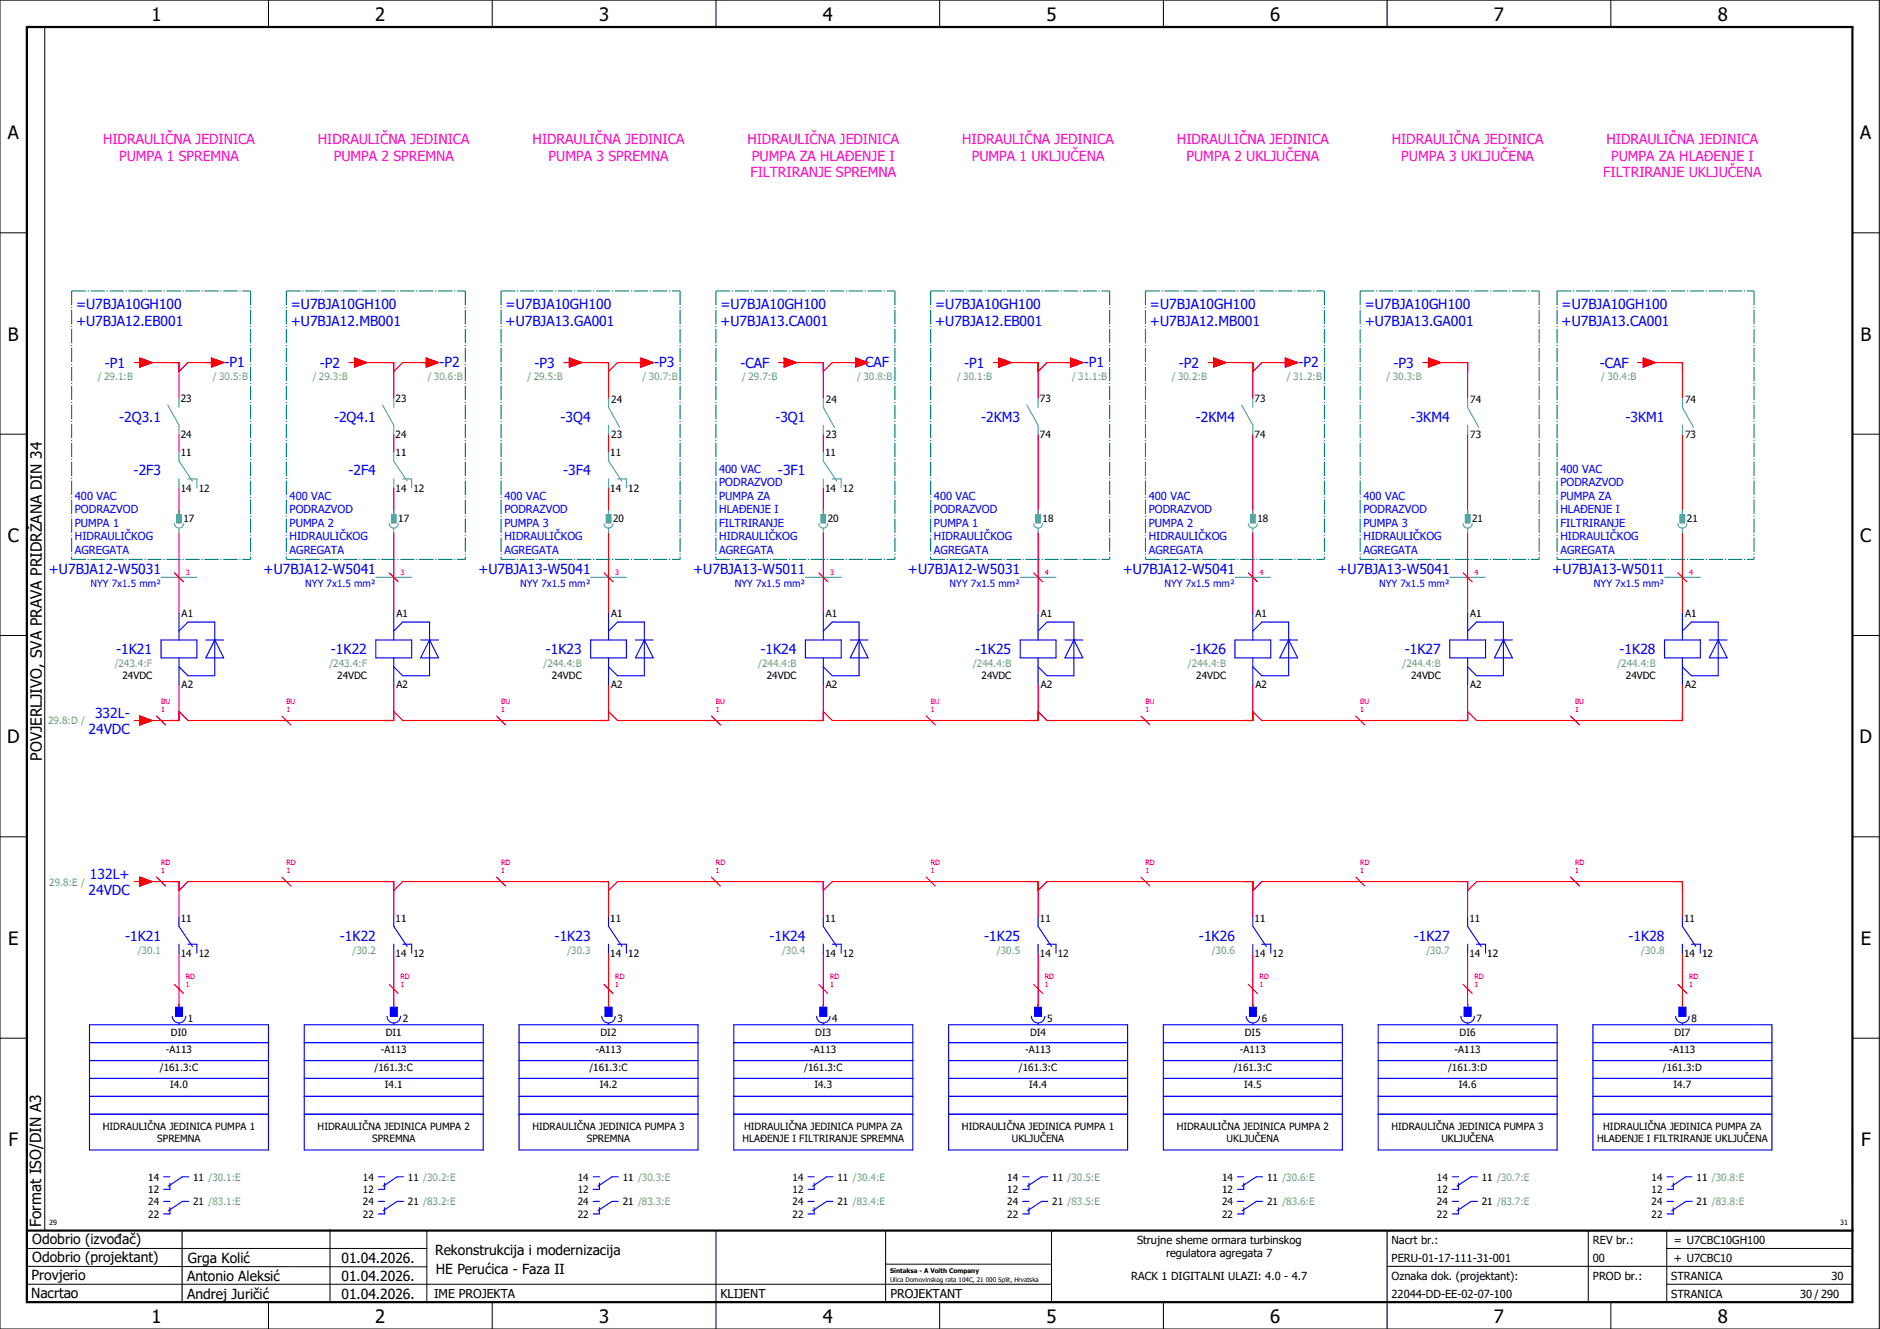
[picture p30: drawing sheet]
<svg xmlns="http://www.w3.org/2000/svg" width="420mm" height="297mm" viewBox="0 0 420 297" stroke-linecap="round" stroke-linejoin="round" font-family="sans-serif">
<defs><g id="words">
<g font-size="4.1">
<text x="33.9" y="4.7">1</text>
<text x="83.9" y="4.7">2</text>
<text x="133.9" y="4.7">3</text>
<text x="183.9" y="4.7">4</text>
<text x="233.9" y="4.7">5</text>
<text x="283.9" y="4.7">6</text>
<text x="333.9" y="4.7">7</text>
<text x="383.9" y="4.7">8</text>
<text x="1.8" y="31.2">A</text>
<text x="415.8" y="31.2">A</text>
<text x="1.8" y="76.2">B</text>
<text x="415.8" y="76.2">B</text>
<text x="1.8" y="121.2">C</text>
<text x="415.8" y="121.2">C</text>
<text x="1.6" y="166.2">D</text>
<text x="415.6" y="166.2">D</text>
<text x="1.8" y="211.2">E</text>
<text x="415.8" y="211.2">E</text>
<text x="1.9" y="256.2">F</text>
<text x="415.9" y="256.2">F</text>
<text x="33.9" y="295.7">1</text>
<text x="83.9" y="295.7">2</text>
<text x="133.9" y="295.7">3</text>
<text x="183.9" y="295.7">4</text>
<text x="233.9" y="295.7">5</text>
<text x="283.9" y="295.7">6</text>
<text x="333.9" y="295.7">7</text>
<text x="383.9" y="295.7">8</text>
</g>
<g font-size="3.4">
<text x="9.4" y="170" transform="rotate(-90 9.4 170)">POVJERLJIVO, SVA PRAVA PRIDRŽANA DIN 34</text>
<text x="9.2" y="274.3" transform="rotate(-90 9.2 274.3)">Format ISO/DIN A3</text>
</g>
<g font-size="3.1" fill="#f0f">
<text x="23" y="32.1">HIDRAULIČNA JEDINICA</text>
<text x="26.6" y="35.9">PUMPA 1 SPREMNA</text>
<text x="71" y="32.1">HIDRAULIČNA JEDINICA</text>
<text x="74.6" y="35.9">PUMPA 2 SPREMNA</text>
<text x="119" y="32.1">HIDRAULIČNA JEDINICA</text>
<text x="122.6" y="35.9">PUMPA 3 SPREMNA</text>
<text x="167" y="32.1">HIDRAULIČNA JEDINICA</text>
<text x="168" y="35.9">PUMPA ZA HLAĐENJE I</text>
<text x="215" y="32.1">HIDRAULIČNA JEDINICA</text>
<text x="217.2" y="35.9">PUMPA 1 UKLJUČENA</text>
<text x="263" y="32.1">HIDRAULIČNA JEDINICA</text>
<text x="265.2" y="35.9">PUMPA 2 UKLJUČENA</text>
<text x="311" y="32.1">HIDRAULIČNA JEDINICA</text>
<text x="313.2" y="35.9">PUMPA 3 UKLJUČENA</text>
<text x="359" y="32.1">HIDRAULIČNA JEDINICA</text>
<text x="360" y="35.9">PUMPA ZA HLAĐENJE I</text>
<text x="167.7" y="39.6">FILTRIRANJE SPREMNA</text>
<text x="358.3" y="39.6">FILTRIRANJE UKLJUČENA</text>
</g>
<g font-size="3.1" fill="#00f">
<text x="17" y="69.1">=U7BJA10GH100</text>
<text x="65" y="69.1">=U7BJA10GH100</text>
<text x="113" y="69.1">=U7BJA10GH100</text>
<text x="161" y="69.1">=U7BJA10GH100</text>
<text x="209" y="69.1">=U7BJA10GH100</text>
<text x="257" y="69.1">=U7BJA10GH100</text>
<text x="305" y="69.1">=U7BJA10GH100</text>
<text x="349" y="69.1">=U7BJA10GH100</text>
<text x="17" y="72.9">+U7BJA12.EB001</text>
<text x="65" y="72.9">+U7BJA12.MB001</text>
<text x="113" y="72.9">+U7BJA13.GA001</text>
<text x="161" y="72.9">+U7BJA13.CA001</text>
<text x="209" y="72.9">+U7BJA12.EB001</text>
<text x="257" y="72.9">+U7BJA12.MB001</text>
<text x="305" y="72.9">+U7BJA13.GA001</text>
<text x="349" y="72.9">+U7BJA13.CA001</text>
<text x="23.5" y="82.2">-P1</text>
<text x="50.2" y="82.1">-P1</text>
<text x="71.5" y="82.2">-P2</text>
<text x="98.2" y="82.1">-P2</text>
<text x="119.5" y="82.2">-P3</text>
<text x="146.2" y="82.1">-P3</text>
<text x="165.5" y="82.2">-CAF</text>
<text x="192.3" y="82.1">-CAF</text>
<text x="215.5" y="82.2">-P1</text>
<text x="242.2" y="82.1">-P1</text>
<text x="263.5" y="82.2">-P2</text>
<text x="290.2" y="82.1">-P2</text>
<text x="311.5" y="82.2">-P3</text>
<text x="357.5" y="82.2">-CAF</text>
<text x="26.6" y="94.3">-2Q3.1</text>
<text x="74.6" y="94.3">-2Q4.1</text>
<text x="125.3" y="94.3">-3Q4</text>
<text x="173.3" y="94.3">-3Q1</text>
<text x="219.3" y="94.3">-2KM3</text>
<text x="267.3" y="94.3">-2KM4</text>
<text x="315.3" y="94.3">-3KM4</text>
<text x="363.3" y="94.3">-3KM1</text>
<text x="29.9" y="106.3">-2F3</text>
<text x="77.9" y="106.3">-2F4</text>
<text x="125.9" y="106.3">-3F4</text>
<text x="173.9" y="106.3">-3F1</text>
<text x="10.9" y="128.4">+U7BJA12-W5031</text>
<text x="58.9" y="128.4">+U7BJA12-W5041</text>
<text x="106.9" y="128.4">+U7BJA13-W5041</text>
<text x="154.9" y="128.4">+U7BJA13-W5011</text>
<text x="202.9" y="128.4">+U7BJA12-W5031</text>
<text x="250.9" y="128.4">+U7BJA12-W5041</text>
<text x="298.9" y="128.4">+U7BJA13-W5041</text>
<text x="346.9" y="128.4">+U7BJA13-W5011</text>
<text x="26" y="146.3">-1K21</text>
<text x="74" y="146.3">-1K22</text>
<text x="122" y="146.3">-1K23</text>
<text x="170" y="146.3">-1K24</text>
<text x="218" y="146.3">-1K25</text>
<text x="266" y="146.3">-1K26</text>
<text x="314" y="146.3">-1K27</text>
<text x="362" y="146.3">-1K28</text>
<text x="21.2" y="160.4">332L-</text>
<text x="19.8" y="164.1">24VDC</text>
<text x="20.1" y="196.4">132L+</text>
<text x="19.8" y="200.1">24VDC</text>
<text x="28" y="210.3">-1K21</text>
<text x="76" y="210.3">-1K22</text>
<text x="124" y="210.3">-1K23</text>
<text x="172" y="210.3">-1K24</text>
<text x="220" y="210.3">-1K25</text>
<text x="268" y="210.3">-1K26</text>
<text x="316" y="210.3">-1K27</text>
<text x="364" y="210.3">-1K28</text>
</g>
<g font-size="3.1">
<text x="7.2" y="278.1">Odobrio (izvođač)</text>
<text x="97.2" y="280.5">Rekonstrukcija i modernizacija</text>
<text x="7.1" y="286.1">Provjerio</text>
<text x="7.2" y="282.1">Odobrio (projektant)</text>
<text x="41.8" y="286.2">Antonio Aleksić</text>
<text x="42" y="282.3">Grga Kolić</text>
<text x="76.3" y="282.3">01.04.2026.</text>
<text x="76.3" y="286.3">01.04.2026.</text>
<text x="97.4" y="284.8">HE Perućica - Faza II</text>
<text x="6.9" y="290">Nacrtao</text>
<text x="41.8" y="290.3">Andrej Juričić</text>
<text x="76.3" y="290.3">01.04.2026.</text>
</g>
<g font-size="2.7">
<text x="97" y="290.1">IME PROJEKTA</text>
<text x="161" y="290.1">KLIJENT</text>
<text x="199" y="290.1">PROJEKTANT</text>
</g>
<g font-size="2.5" fill="#00f">
<text x="160.7" y="105.7">400 VAC</text>
<text x="348.7" y="105.7">400 VAC</text>
<text x="16.7" y="111.7">400 VAC</text>
<text x="64.7" y="111.7">400 VAC</text>
<text x="112.7" y="111.7">400 VAC</text>
<text x="160.7" y="108.7">PODRAZVOD</text>
<text x="160.7" y="111.7">PUMPA ZA</text>
<text x="208.7" y="111.7">400 VAC</text>
<text x="256.7" y="111.7">400 VAC</text>
<text x="304.7" y="111.7">400 VAC</text>
<text x="348.7" y="108.7">PODRAZVOD</text>
<text x="348.7" y="111.7">PUMPA ZA</text>
<text x="16.7" y="114.7">PODRAZVOD</text>
<text x="16.7" y="117.7">PUMPA 1</text>
<text x="64.7" y="114.7">PODRAZVOD</text>
<text x="64.7" y="117.7">PUMPA 2</text>
<text x="112.7" y="114.7">PODRAZVOD</text>
<text x="112.7" y="117.7">PUMPA 3</text>
<text x="160.7" y="114.7">HLAĐENJE I</text>
<text x="160.7" y="117.7">FILTRIRANJE</text>
<text x="208.7" y="114.7">PODRAZVOD</text>
<text x="208.7" y="117.7">PUMPA 1</text>
<text x="256.7" y="114.7">PODRAZVOD</text>
<text x="256.7" y="117.7">PUMPA 2</text>
<text x="304.7" y="114.7">PODRAZVOD</text>
<text x="304.7" y="117.7">PUMPA 3</text>
<text x="348.7" y="114.7">HLAĐENJE I</text>
<text x="348.7" y="117.7">FILTRIRANJE</text>
<text x="16.7" y="120.7">HIDRAULIČKOG</text>
<text x="16.7" y="123.7">AGREGATA</text>
<text x="64.7" y="120.7">HIDRAULIČKOG</text>
<text x="64.7" y="123.7">AGREGATA</text>
<text x="112.7" y="120.7">HIDRAULIČKOG</text>
<text x="112.7" y="123.7">AGREGATA</text>
<text x="160.7" y="120.7">HIDRAULIČKOG</text>
<text x="160.7" y="123.7">AGREGATA</text>
<text x="208.7" y="120.7">HIDRAULIČKOG</text>
<text x="208.7" y="123.7">AGREGATA</text>
<text x="256.7" y="120.7">HIDRAULIČKOG</text>
<text x="256.7" y="123.7">AGREGATA</text>
<text x="304.7" y="120.7">HIDRAULIČKOG</text>
<text x="304.7" y="123.7">AGREGATA</text>
<text x="348.7" y="120.7">HIDRAULIČKOG</text>
<text x="348.7" y="123.7">AGREGATA</text>
</g>
<g font-size="2.5">
<text x="254.1" y="278">Strujne sheme ormara turbinskog</text>
<text x="260.6" y="281">regulatora agregata 7</text>
<text x="311" y="278">Nacrt br.:</text>
<text x="356" y="278">REV br.:</text>
<text x="374.1" y="278">= U7CBC10GH100</text>
<text x="252.8" y="286">RACK 1 DIGITALNI ULAZI: 4.0 - 4.7</text>
<text x="311" y="286">Oznaka dok. (projektant):</text>
<text x="311" y="282">PERU-01-17-111-31-001</text>
<text x="356" y="286">PROD br.:</text>
<text x="356" y="282">00</text>
<text x="373.5" y="286">STRANICA</text>
<text x="374.1" y="282.1">+ U7CBC10</text>
<text x="409.3" y="286">30</text>
<text x="311" y="290">22044-DD-EE-02-07-100</text>
<text x="373.5" y="290">STRANICA</text>
<text x="402.3" y="290">30 / 290</text>
</g>
<g font-size="2.2" fill="#7ca552">
<text x="21.9" y="85">/ 29.1:B</text>
<text x="47.6" y="85">/ 30.5:B</text>
<text x="69.9" y="85">/ 29.3:B</text>
<text x="95.6" y="85">/ 30.6:B</text>
<text x="117.9" y="85">/ 29.5:B</text>
<text x="143.6" y="85">/ 30.7:B</text>
<text x="165.9" y="85">/ 29.7:B</text>
<text x="191.6" y="85">/ 30.8:B</text>
<text x="213.9" y="85">/ 30.1:B</text>
<text x="239.6" y="85">/ 31.1:B</text>
<text x="261.9" y="85">/ 30.2:B</text>
<text x="287.6" y="85">/ 31.2:B</text>
<text x="309.9" y="85">/ 30.3:B</text>
<text x="357.9" y="85">/ 30.4:B</text>
<text x="25.6" y="149.2">/243.4:F</text>
<text x="73.6" y="149.2">/243.4:F</text>
<text x="121.5" y="149.2">/244.4:B</text>
<text x="169.5" y="149.2">/244.4:B</text>
<text x="217.5" y="149.2">/244.4:B</text>
<text x="265.5" y="149.2">/244.4:B</text>
<text x="313.5" y="149.2">/244.4:B</text>
<text x="361.5" y="149.2">/244.4:B</text>
<text x="10.8" y="161.9">29.8:D /</text>
<text x="11" y="197.9">29.8:E /</text>
<text x="30.8" y="213.2">/30.1</text>
<text x="78.8" y="213.2">/30.2</text>
<text x="126.8" y="213.2">/30.3</text>
<text x="174.8" y="213.2">/30.4</text>
<text x="222.8" y="213.2">/30.5</text>
<text x="270.8" y="213.2">/30.6</text>
<text x="318.8" y="213.2">/30.7</text>
<text x="366.8" y="213.2">/30.8</text>
</g>
<g font-size="2.2">
<text x="40.4" y="89.9">23</text>
<text x="88.4" y="89.9">23</text>
<text x="136.6" y="90">24</text>
<text x="184.6" y="90">24</text>
<text x="232.4" y="89.9">73</text>
<text x="280.4" y="89.9">73</text>
<text x="328.6" y="90">74</text>
<text x="376.6" y="90">74</text>
<text x="40.4" y="98">24</text>
<text x="40.4" y="102">11</text>
<text x="88.4" y="98">24</text>
<text x="88.4" y="102">11</text>
<text x="136.4" y="102">11</text>
<text x="136.6" y="97.9">23</text>
<text x="184.4" y="102">11</text>
<text x="184.6" y="97.9">23</text>
<text x="232.4" y="98">74</text>
<text x="280.4" y="98">74</text>
<text x="328.6" y="97.9">73</text>
<text x="376.6" y="97.9">73</text>
<text x="40.4" y="109.9">14</text>
<text x="44.4" y="109.9">12</text>
<text x="88.4" y="109.9">14</text>
<text x="92.4" y="109.9">12</text>
<text x="136.4" y="109.9">14</text>
<text x="140.4" y="109.9">12</text>
<text x="184.4" y="109.9">14</text>
<text x="188.4" y="109.9">12</text>
<text x="41" y="116.7">17</text>
<text x="89" y="116.7">17</text>
<text x="137" y="116.7">20</text>
<text x="185" y="116.7">20</text>
<text x="233" y="116.7">18</text>
<text x="281" y="116.7">18</text>
<text x="329" y="116.7">21</text>
<text x="377" y="116.7">21</text>
<text x="40.6" y="138">A1</text>
<text x="88.6" y="138">A1</text>
<text x="136.6" y="138">A1</text>
<text x="184.6" y="138">A1</text>
<text x="232.6" y="138">A1</text>
<text x="280.6" y="138">A1</text>
<text x="328.6" y="138">A1</text>
<text x="376.6" y="138">A1</text>
<text x="27.4" y="151.9">24VDC</text>
<text x="40.6" y="153.9">A2</text>
<text x="75.4" y="151.9">24VDC</text>
<text x="88.6" y="153.9">A2</text>
<text x="123.4" y="151.9">24VDC</text>
<text x="136.6" y="153.9">A2</text>
<text x="171.4" y="151.9">24VDC</text>
<text x="184.6" y="153.9">A2</text>
<text x="219.4" y="151.9">24VDC</text>
<text x="232.6" y="153.9">A2</text>
<text x="267.4" y="151.9">24VDC</text>
<text x="280.6" y="153.9">A2</text>
<text x="315.4" y="151.9">24VDC</text>
<text x="328.6" y="153.9">A2</text>
<text x="363.4" y="151.9">24VDC</text>
<text x="376.6" y="153.9">A2</text>
<text x="40.4" y="206">11</text>
<text x="88.4" y="206">11</text>
<text x="136.4" y="206">11</text>
<text x="184.4" y="206">11</text>
<text x="232.4" y="206">11</text>
<text x="280.4" y="206">11</text>
<text x="328.4" y="206">11</text>
<text x="376.4" y="206">11</text>
<text x="40.4" y="213.9">14</text>
<text x="44.4" y="213.9">12</text>
<text x="88.4" y="213.9">14</text>
<text x="92.4" y="213.9">12</text>
<text x="136.4" y="213.9">14</text>
<text x="140.4" y="213.9">12</text>
<text x="184.4" y="213.9">14</text>
<text x="188.4" y="213.9">12</text>
<text x="232.4" y="213.9">14</text>
<text x="236.4" y="213.9">12</text>
<text x="280.4" y="213.9">14</text>
<text x="284.4" y="213.9">12</text>
<text x="328.4" y="213.9">14</text>
<text x="332.4" y="213.9">12</text>
<text x="376.4" y="213.9">14</text>
<text x="380.4" y="213.9">12</text>
<text x="38.2" y="231.5">DI0</text>
<text x="42" y="228.4">1</text>
<text x="86.2" y="231.5">DI1</text>
<text x="90" y="228.4">2</text>
<text x="134.2" y="231.5">DI2</text>
<text x="138" y="228.4">3</text>
<text x="182.2" y="231.5">DI3</text>
<text x="186" y="228.4">4</text>
<text x="230.2" y="231.5">DI4</text>
<text x="234" y="228.4">5</text>
<text x="278.2" y="231.5">DI5</text>
<text x="282" y="228.4">6</text>
<text x="326.2" y="231.5">DI6</text>
<text x="330" y="228.4">7</text>
<text x="374.2" y="231.5">DI7</text>
<text x="378" y="228.4">8</text>
<text x="35.7" y="239.3">/161.3:C</text>
<text x="37.1" y="235.3">-A113</text>
<text x="83.7" y="239.3">/161.3:C</text>
<text x="85.1" y="235.3">-A113</text>
<text x="131.7" y="239.3">/161.3:C</text>
<text x="133.1" y="235.3">-A113</text>
<text x="179.7" y="239.3">/161.3:C</text>
<text x="181.1" y="235.3">-A113</text>
<text x="227.7" y="239.3">/161.3:C</text>
<text x="229.1" y="235.3">-A113</text>
<text x="275.7" y="239.3">/161.3:C</text>
<text x="277.1" y="235.3">-A113</text>
<text x="323.6" y="239.3">/161.3:D</text>
<text x="325.1" y="235.3">-A113</text>
<text x="371.6" y="239.3">/161.3:D</text>
<text x="373.1" y="235.3">-A113</text>
<text x="38" y="243.3">I4.0</text>
<text x="86" y="243.3">I4.1</text>
<text x="134" y="243.3">I4.2</text>
<text x="182" y="243.3">I4.3</text>
<text x="230" y="243.3">I4.4</text>
<text x="278" y="243.3">I4.5</text>
<text x="326" y="243.3">I4.6</text>
<text x="374" y="243.3">I4.7</text>
<text x="23" y="252.6">HIDRAULIČNA JEDINICA PUMPA 1</text>
<text x="35.2" y="255.3">SPREMNA</text>
<text x="71" y="252.6">HIDRAULIČNA JEDINICA PUMPA 2</text>
<text x="83.2" y="255.3">SPREMNA</text>
<text x="119" y="252.6">HIDRAULIČNA JEDINICA PUMPA 3</text>
<text x="131.2" y="255.3">SPREMNA</text>
<text x="165.9" y="255.3">HLAĐENJE I FILTRIRANJE SPREMNA</text>
<text x="166.3" y="252.6">HIDRAULIČNA JEDINICA PUMPA ZA</text>
<text x="215" y="252.6">HIDRAULIČNA JEDINICA PUMPA 1</text>
<text x="226.1" y="255.3">UKLJUČENA</text>
<text x="263" y="252.6">HIDRAULIČNA JEDINICA PUMPA 2</text>
<text x="274.1" y="255.3">UKLJUČENA</text>
<text x="311" y="252.6">HIDRAULIČNA JEDINICA PUMPA 3</text>
<text x="322.1" y="255.3">UKLJUČENA</text>
<text x="356.9" y="255.3">HLAĐENJE I FILTRIRANJE UKLJUČENA</text>
<text x="358.3" y="252.6">HIDRAULIČNA JEDINICA PUMPA ZA</text>
<text x="33.1" y="263.9">14</text>
<text x="43.2" y="263.9">11 /30.1:E</text>
<text x="81.1" y="263.9">14</text>
<text x="91.2" y="263.9">11 /30.2:E</text>
<text x="129.1" y="263.9">14</text>
<text x="139.2" y="263.9">11 /30.3:E</text>
<text x="177.1" y="263.9">14</text>
<text x="187.2" y="263.9">11 /30.4:E</text>
<text x="225.1" y="263.9">14</text>
<text x="235.2" y="263.9">11 /30.5:E</text>
<text x="273.1" y="263.9">14</text>
<text x="283.2" y="263.9">11 /30.6:E</text>
<text x="321.1" y="263.9">14</text>
<text x="331.2" y="263.9">11 /30.7:E</text>
<text x="369.1" y="263.9">14</text>
<text x="379.2" y="263.9">11 /30.8:E</text>
<text x="33.1" y="266.7">12</text>
<text x="33.1" y="269.4">24</text>
<text x="43.2" y="269.4">21 /83.1:E</text>
<text x="81.1" y="266.7">12</text>
<text x="81.1" y="269.4">24</text>
<text x="91.2" y="269.4">21 /83.2:E</text>
<text x="129.1" y="266.7">12</text>
<text x="129.1" y="269.4">24</text>
<text x="139.2" y="269.4">21 /83.3:E</text>
<text x="177.1" y="266.7">12</text>
<text x="177.1" y="269.4">24</text>
<text x="187.2" y="269.4">21 /83.4:E</text>
<text x="225.1" y="266.7">12</text>
<text x="225.1" y="269.4">24</text>
<text x="235.2" y="269.4">21 /83.5:E</text>
<text x="273.1" y="266.7">12</text>
<text x="273.1" y="269.4">24</text>
<text x="283.2" y="269.4">21 /83.6:E</text>
<text x="321.1" y="266.7">12</text>
<text x="321.1" y="269.4">24</text>
<text x="331.2" y="269.4">21 /83.7:E</text>
<text x="369.1" y="266.7">12</text>
<text x="369.1" y="269.4">24</text>
<text x="379.2" y="269.4">21 /83.8:E</text>
<text x="33.1" y="272.2">22</text>
<text x="81.1" y="272.2">22</text>
<text x="129.1" y="272.2">22</text>
<text x="177.1" y="272.2">22</text>
<text x="225.1" y="272.2">22</text>
<text x="273.1" y="272.2">22</text>
<text x="321.1" y="272.2">22</text>
<text x="369.1" y="272.2">22</text>
</g>
<g font-size="2.2" fill="#00f">
<text x="20.2" y="131.3">NYY 7x1.5 mm²</text>
<text x="68.2" y="131.3">NYY 7x1.5 mm²</text>
<text x="116.2" y="131.3">NYY 7x1.5 mm²</text>
<text x="164.2" y="131.3">NYY 7x1.5 mm²</text>
<text x="212.2" y="131.3">NYY 7x1.5 mm²</text>
<text x="260.2" y="131.3">NYY 7x1.5 mm²</text>
<text x="308.2" y="131.3">NYY 7x1.5 mm²</text>
<text x="356.2" y="131.3">NYY 7x1.5 mm²</text>
</g>
<g font-size="1.6" fill="#f00">
<text x="41.5" y="128.5">3</text>
<text x="89.5" y="128.5">3</text>
<text x="137.5" y="128.5">3</text>
<text x="185.5" y="128.5">3</text>
<text x="233.5" y="128.5">4</text>
<text x="281.5" y="128.5">4</text>
<text x="329.5" y="128.5">4</text>
<text x="377.5" y="128.5">4</text>
<text x="36" y="159.2">1</text>
<text x="36" y="157.3">BU</text>
<text x="64" y="159.2">1</text>
<text x="64" y="157.3">BU</text>
<text x="112" y="159.2">1</text>
<text x="112" y="157.3">BU</text>
<text x="160" y="159.2">1</text>
<text x="160" y="157.3">BU</text>
<text x="208" y="159.2">1</text>
<text x="208" y="157.3">BU</text>
<text x="256" y="159.2">1</text>
<text x="256" y="157.3">BU</text>
<text x="304" y="159.2">1</text>
<text x="304" y="157.3">BU</text>
<text x="352" y="159.2">1</text>
<text x="352" y="157.3">BU</text>
<text x="36" y="195.2">1</text>
<text x="36" y="193.3">RD</text>
<text x="64" y="195.2">1</text>
<text x="64" y="193.3">RD</text>
<text x="112" y="195.2">1</text>
<text x="112" y="193.3">RD</text>
<text x="160" y="195.2">1</text>
<text x="160" y="193.3">RD</text>
<text x="208" y="195.2">1</text>
<text x="208" y="193.3">RD</text>
<text x="256" y="195.2">1</text>
<text x="256" y="193.3">RD</text>
<text x="304" y="195.2">1</text>
<text x="304" y="193.3">RD</text>
<text x="352" y="195.2">1</text>
<text x="352" y="193.3">RD</text>
<text x="41.5" y="220.7">1</text>
<text x="41.5" y="218.8">RD</text>
<text x="89.5" y="220.7">1</text>
<text x="89.5" y="218.8">RD</text>
<text x="137.5" y="220.7">1</text>
<text x="137.5" y="218.8">RD</text>
<text x="185.5" y="220.7">1</text>
<text x="185.5" y="218.8">RD</text>
<text x="233.5" y="220.7">1</text>
<text x="233.5" y="218.8">RD</text>
<text x="281.5" y="220.7">1</text>
<text x="281.5" y="218.8">RD</text>
<text x="329.5" y="220.7">1</text>
<text x="329.5" y="218.8">RD</text>
<text x="377.5" y="220.7">1</text>
<text x="377.5" y="218.8">RD</text>
</g>
<g font-size="1.6">
<text x="11" y="273.7">29</text>
<text x="411.2" y="273.7">31</text>
</g>
<g font-size="1.4">
<text x="198.9" y="284.4">Sintaksa - A Voith Company</text>
<text x="198.9" y="286.4">Ulica Domovinskog rata 104C, 21 000 Split, Hrvatska</text>
</g>
</g></defs>
<g fill="none" stroke="#000" stroke-width=".22">
<path d="M0 0h420v297h-420zM10 6v269M60 0v6M110 0v6M160 0v6M210 0v6M260 0v6M310 0v6M360 0v6M0 52h6M414 52h6M0 97h6"/>
<path d="M414 97h6M0 142h6M414 142h6M414 176.3v87.4M0 187h6M414 187h6M0 232h6M414 232h6M6 279h89.4M40.7 275v16M73.7 274.9v16M95.4 275.1v16"/>
<path d="M160 275v22M197.9 275.1v16M310 275v22M355 275v16M372.5 279h41.5M372.5 275v16M414 275h-179v16M6 283l89.4 .1M6 287h229M60 291v6M110 291v6M197.9 282.5h37.1"/>
<path d="M210 291v6M260 291v6M310 283h104M360 291v6M372.5 287h41.5"/>
</g>
<path d="M6 6h408v285h-408zM6 275h408" fill="none" stroke="#000" stroke-width=".5"/>
<g fill="none" stroke="#f00" stroke-width=".25">
<path d="M30 81h1.3M31.3 80l2.7 1-2.7 1zM32 81h8v8M40 97v4M47.2 80l2.8 1-2.8 1zM48 81h-6l-2 2M78 81h1.3M79.3 80l2.7 1-2.7 1zM80 81h8v8M88 97v4M95.2 80l2.8 1-2.8 1zM96 81h-6l-2 2"/>
<path d="M126 81h1.3M127.3 80l2.7 1-2.7 1zM128 81h8v8M136 97v4M143.2 80l2.8 1-2.8 1zM144 81h-6l-2 2M174 81h1.3M175.3 80l2.7 1-2.7 1zM176 81h8v8M184 97v4M191.2 80l2.8 1-2.8 1zM192 81h-6l-2 2"/>
<path d="M222 81h1.3M223.3 80l2.7 1-2.7 1zM224 81h8v8M232 97v18M239.3 80l2.7 1-2.7 1zM240 81h-6l-2 2M270 81h1.3M271.3 80l2.7 1-2.7 1zM272 81h8v8M280 97v18M287.3 80l2.7 1-2.7 1zM288 81h-6l-2 2"/>
<path d="M318 81h1.3M319.3 80l2.7 1-2.7 1zM320 81h8v8M328 97v18M366 81h1.2M367.2 80l2.8 1-2.8 1zM368 81h8v8M376 97v18M40 109v6M40 119v18M88 109v6M88 119v18"/>
<path d="M136 109v6M136 119v18M184 109v6M184 119v18M232 119v18M280 119v18M328 119v18M376 119v18M39 128l2 2M87 128l2 2M135 128l2 2M183 128l2 2"/>
<path d="M231 128l2 2M279 128l2 2M327 128l2 2M375 128l2 2M40 153v8h-8M88 153v8h-46l-2-2M136 153v8h-46l-2-2M184 153v8h-46l-2-2M232 153v8h-46l-2-2M280 153v8h-46l-2-2M328 153v8h-46l-2-2M376 153v8h-46l-2-2"/>
<path d="M30 161h1.3M31.3 160l2.7 1-2.7 1zM35 160l2 2M63 160l2 2M111 160l2 2M159 160l2 2M207 160l2 2M255 160l2 2M303 160l2 2M351 160l2 2M30 197h1.3M31.3 196l2.7 1-2.7 1z"/>
<path d="M32 197h8v8M35 196l2 2M40 199l2-2h46v8M63 196l2 2M88 199l2-2h46v8M111 196l2 2M136 199l2-2h46v8M159 196l2 2M184 199l2-2h46v8M207 196l2 2M232 199l2-2h46v8M255 196l2 2"/>
<path d="M280 199l2-2h46v8M303 196l2 2M328 199l2-2h46v8M351 196l2 2M40 213v12M88 213v12M136 213v12M184 213v12M232 213v12M280 213v12M328 213v12M376 213v12"/>
<path d="M39 220l2 2M87 220l2 2M135 220l2 2M183 220l2 2M231 220l2 2M279 220l2 2M327 220l2 2M375 220l2 2"/>
</g>
<g fill="none" stroke="#00f" stroke-width=".25">
<path d="M40 137v6M88 137v6M136 137v6M184 137v6M232 137v6M280 137v6M328 137v6M376 137v6M36 143h8v4h-8zM40 147v6M40 141l2-2h6v12h-6l-2-2M46 143h4"/>
<path d="M48 143h.1M48 143l2 4h-4zM84 143h8v4h-8zM88 147v6M88 141l2-2h6v12h-6l-2-2M94 143h4M96 143h.1M96 143l2 4h-4zM132 143h8v4h-8zM136 147v6M136 141l2-2h6v12h-6l-2-2M142 143h4"/>
<path d="M144 143h.1M144 143l2 4h-4zM180 143h8v4h-8zM184 147v6M184 141l2-2h6v12h-6l-2-2M190 143h4M192 143h.1M192 143l2 4h-4zM228 143h8v4h-8zM232 147v6M232 141l2-2h6v12h-6l-2-2M238 143h4"/>
<path d="M240 143h.1M240 143l2 4h-4zM276 143h8v4h-8zM280 147v6M280 141l2-2h6v12h-6l-2-2M286 143h4M288 143h.1M288 143l2 4h-4zM324 143h8v4h-8zM328 147v6M328 141l2-2h6v12h-6l-2-2M334 143h4"/>
<path d="M336 143h.1M336 143l2 4h-4zM372 143h8v4h-8zM376 147v6M376 141l2-2h6v12h-6l-2-2M382 143h4M384 143h.1M384 143l2 4h-4zM40 205v2l3 4.5M40 211v2M42 211h2v2M88 205v2l3 4.5"/>
<path d="M88 211v2M90 211h2v2M136 205v2l3 4.5M136 211v2M138 211h2v2M184 205v2l3 4.5M184 211v2M186 211h2v2M232 205v2l3 4.5M232 211v2M234 211h2v2M280 205v2l3 4.5"/>
<path d="M280 211v2M282 211h2v2M328 205v2l3 4.5M328 211v2M330 211h2v2M376 205v2l3 4.5M376 211v2M378 211h2v2M20 237h40M20 229h40v28h-40zM20 233h40M38.5 227.1a1.5 1.5 0 0 0 1.5 1.5 1.5 1.5 0 0 0 1.5-1.5"/>
<path d="M39.3 225.1h1.5v2h-1.5zM40 228.7v.3M68 237h40M68 233h40M68 229h40v28h-40zM86.5 227.1a1.5 1.5 0 0 0 1.5 1.5 1.5 1.5 0 0 0 1.5-1.5M87.3 225.1h1.5v2h-1.5zM88 228.7v.3M116 237h40M116 233h40M116 229h40v28h-40zM134.5 227.1a1.5 1.5 0 0 0 1.5 1.5 1.5 1.5 0 0 0 1.5-1.5"/>
<path d="M135.3 225.1h1.5v2h-1.5zM136 228.7v.3M164 237h40M164 233h40M164 229h40v28h-40zM182.5 227.1a1.5 1.5 0 0 0 1.5 1.5 1.5 1.5 0 0 0 1.5-1.5M183.3 225.1h1.5v2h-1.5zM184 228.7v.3M212 237h40M212 233h40M212 229h40v28h-40zM230.5 227.1a1.5 1.5 0 0 0 1.5 1.5 1.5 1.5 0 0 0 1.5-1.5"/>
<path d="M231.3 225.1h1.5v2h-1.5zM232 228.7v.3M260 237h40M260 233h40M260 229h40v28h-40zM278.5 227.1a1.5 1.5 0 0 0 1.5 1.5 1.5 1.5 0 0 0 1.5-1.5M279.3 225.1h1.5v2h-1.5zM280 228.7v.3M308 237h40M308 233h40M308 229h40v28h-40zM326.5 227.1a1.5 1.5 0 0 0 1.5 1.5 1.5 1.5 0 0 0 1.5-1.5"/>
<path d="M327.3 225.1h1.5v2h-1.5zM328 228.7v.3M356 237h40M356 233h40M356 229h40v28h-40zM374.5 227.1a1.5 1.5 0 0 0 1.5 1.5 1.5 1.5 0 0 0 1.5-1.5M375.2 225.1h1.5v2h-1.5zM376 228.7v.3M20 249h40M20 245h40M20 241h40M68 249h40"/>
<path d="M68 245h40M68 241h40M116 249h40M116 245h40M116 241h40M164 249h40M164 245h40M164 241h40M212 249h40M212 245h40M212 241h40M260 249h40"/>
<path d="M260 245h40M260 241h40M308 249h40M308 245h40M308 241h40M356 249h40M356 245h40M356 241h40M36.6 263h1.4M36.6 268.5h1.4M38 264.4v1.4h-1.4M38 269.9v1.4h-1.4"/>
<path d="M42.2 263h-1.4l-3.2 2.1M42.2 268.5h-1.4l-3.2 2.1M84.6 263h1.4M84.6 268.5h1.4M86 264.4v1.4h-1.4M86 269.9v1.4h-1.4M90.2 263h-1.4l-3.2 2.1M90.2 268.5h-1.4l-3.2 2.1M132.6 263h1.4M132.6 268.5h1.4M134 264.4v1.4h-1.4M134 269.9v1.4h-1.4"/>
<path d="M138.2 263h-1.4l-3.2 2.1M138.2 268.5h-1.4l-3.2 2.1M180.6 263h1.4M180.6 268.5h1.4M182 264.4v1.4h-1.4M182 269.9v1.4h-1.4M186.2 263h-1.4l-3.2 2.1M186.2 268.5h-1.4l-3.2 2.1M228.6 263h1.4M228.6 268.5h1.4M230 264.4v1.4h-1.4M230 269.9v1.4h-1.4"/>
<path d="M234.2 263h-1.4l-3.2 2.1M234.2 268.5h-1.4l-3.2 2.1M276.6 263h1.4M276.6 268.5h1.4M278 264.4v1.4h-1.4M278 269.9v1.4h-1.4M282.2 263h-1.4l-3.2 2.1M282.2 268.5h-1.4l-3.2 2.1M324.6 263h1.4M324.6 268.5h1.4M326 264.4v1.4h-1.4M326 269.9v1.4h-1.4"/>
<path d="M330.2 263h-1.4l-3.2 2.1M330.2 268.5h-1.4l-3.2 2.1M372.6 263h1.4M372.6 268.5h1.4M374 264.4v1.4h-1.4M374 269.9v1.4h-1.4M378.2 263h-1.4l-3.2 2.1M378.2 268.5h-1.4l-3.2 2.1"/>
</g>
<g fill="#00f" stroke="#00f" stroke-width=".22">
<path d="M39.3 225.1h1.5v2h-1.5z"/>
<path d="M87.3 225.1h1.5v2h-1.5z"/>
<path d="M135.3 225.1h1.5v2h-1.5z"/>
<path d="M183.3 225.1h1.5v2h-1.5z"/>
<path d="M231.3 225.1h1.5v2h-1.5z"/>
<path d="M279.3 225.1h1.5v2h-1.5z"/>
<path d="M327.3 225.1h1.5v2h-1.5z"/>
<path d="M375.2 225.1h1.5v2h-1.5z"/>
</g>
<g fill="#52a5a5" stroke="#52a5a5" stroke-width=".22">
<path d="M39.5 115h1v1.8h-1z"/>
<path d="M87.5 115h1v1.8h-1z"/>
<path d="M231.5 115h1v1.8h-1z"/>
<path d="M279.5 115h1v1.8h-1z"/>
<path d="M327.5 115h1v1.8h-1z"/>
<path d="M183.5 115h1v1.8h-1z"/>
<path d="M375.5 115h1v1.8h-1z"/>
<path d="M135.5 115h1v1.8h-1z"/>
</g>
<g fill="none" stroke="#52a5a5" stroke-width=".25">
<path d="M37.5 90.5l2.5 4.5v2M40 89v2M85.5 90.5l2.5 4.5v2M88 89v2M136 89v2l2.5 4.5M136 95v2M184 89v2l2.5 4.5M184 95v2M229.5 90.5l2.5 4.5v2M232 89v2M277.5 90.5l2.5 4.5v2M280 89v2"/>
<path d="M328 89v2l2.5 4.5M328 95v2M376 89v2l2.5 4.5M376 95v2M39 117a1 1 0 0 0 1 1 1 1 0 0 0 1-1M39.5 115h1v1.8h-1zM40 101v2l3 4.5M40 107v2M40 114v1M40 118v1M42 107h2v2M87 117a1 1 0 0 0 1 1 1 1 0 0 0 1-1"/>
<path d="M87.5 115h1v1.8h-1zM88 101v2l3 4.5M88 107v2M88 114v1M88 118v1M90 107h2v2M135 117a1 1 0 0 0 1 1 1 1 0 0 0 1-1M135.5 115h1v1.8h-1zM136 101v2l3 4.5M136 107v2M136 114v1M136 118v1"/>
<path d="M138 107h2v2M183 117a1 1 0 0 0 1 1 1 1 0 0 0 1-1M183.5 115h1v1.8h-1zM184 101v2l3 4.5M184 107v2M184 114v1M184 118v1M186 107h2v2M231 117a1 1 0 0 0 1 1 1 1 0 0 0 1-1M231.5 115h1v1.8h-1zM232 114v1M232 118v1"/>
<path d="M279 117a1 1 0 0 0 1 1 1 1 0 0 0 1-1M279.5 115h1v1.8h-1zM280 114v1M280 118v1M327 117a1 1 0 0 0 1 1 1 1 0 0 0 1-1M327.5 115h1v1.8h-1zM328 114v1M328 118v1M375 117a1 1 0 0 0 1 1 1 1 0 0 0 1-1M375.5 115h1v1.8h-1zM376 114v1M376 118v1"/>
<path d="M36 129h8M84 129h8M132 129h8M180 129h8M228 129h8M276 129h8M324 129h8M372 129h8"/>
</g>
<g fill="#f00" stroke="#f00" stroke-width=".22">
<path d="M31.3 160l2.7 1-2.7 1z"/>
<path d="M31.3 196l2.7 1-2.7 1z"/>
<path d="M31.3 80l2.7 1-2.7 1z"/>
<path d="M79.3 80l2.7 1-2.7 1z"/>
<path d="M223.3 80l2.7 1-2.7 1z"/>
<path d="M47.2 80l2.8 1-2.8 1z"/>
<path d="M95.2 80l2.8 1-2.8 1z"/>
<path d="M271.3 80l2.7 1-2.7 1z"/>
<path d="M239.3 80l2.7 1-2.7 1z"/>
<path d="M287.3 80l2.7 1-2.7 1z"/>
<path d="M127.3 80l2.7 1-2.7 1z"/>
<path d="M143.2 80l2.8 1-2.8 1z"/>
<path d="M319.3 80l2.7 1-2.7 1z"/>
<path d="M175.3 80l2.7 1-2.7 1z"/>
<path d="M191.2 80l2.8 1-2.8 1z"/>
<path d="M367.2 80l2.8 1-2.8 1z"/>
</g>
<g fill="none" stroke="#007f7f" stroke-width=".25" stroke-dasharray="3.2 .4 .3 .4" stroke-linecap="butt">
<path d="M16 65h40M16 65v60M56 65v60M64 65h40M64 65v60M104 65v60M112 65h40M112 65v60M152 65v60M160 65h40M160 65v60M200 65v60"/>
<path d="M208 65h40M208 65v60M248 65v60M256 65h40M256 65v60M296 65v60M304 65h40M304 65v60M344 65v60M348 65h44M348 65v60M392 65v60"/>
<path d="M16 125h40M64 125h40M112 125h40M160 125h40M208 125h40M256 125h40M304 125h40M348 125h44"/>
</g>
<use href="#words"/>
</svg>
